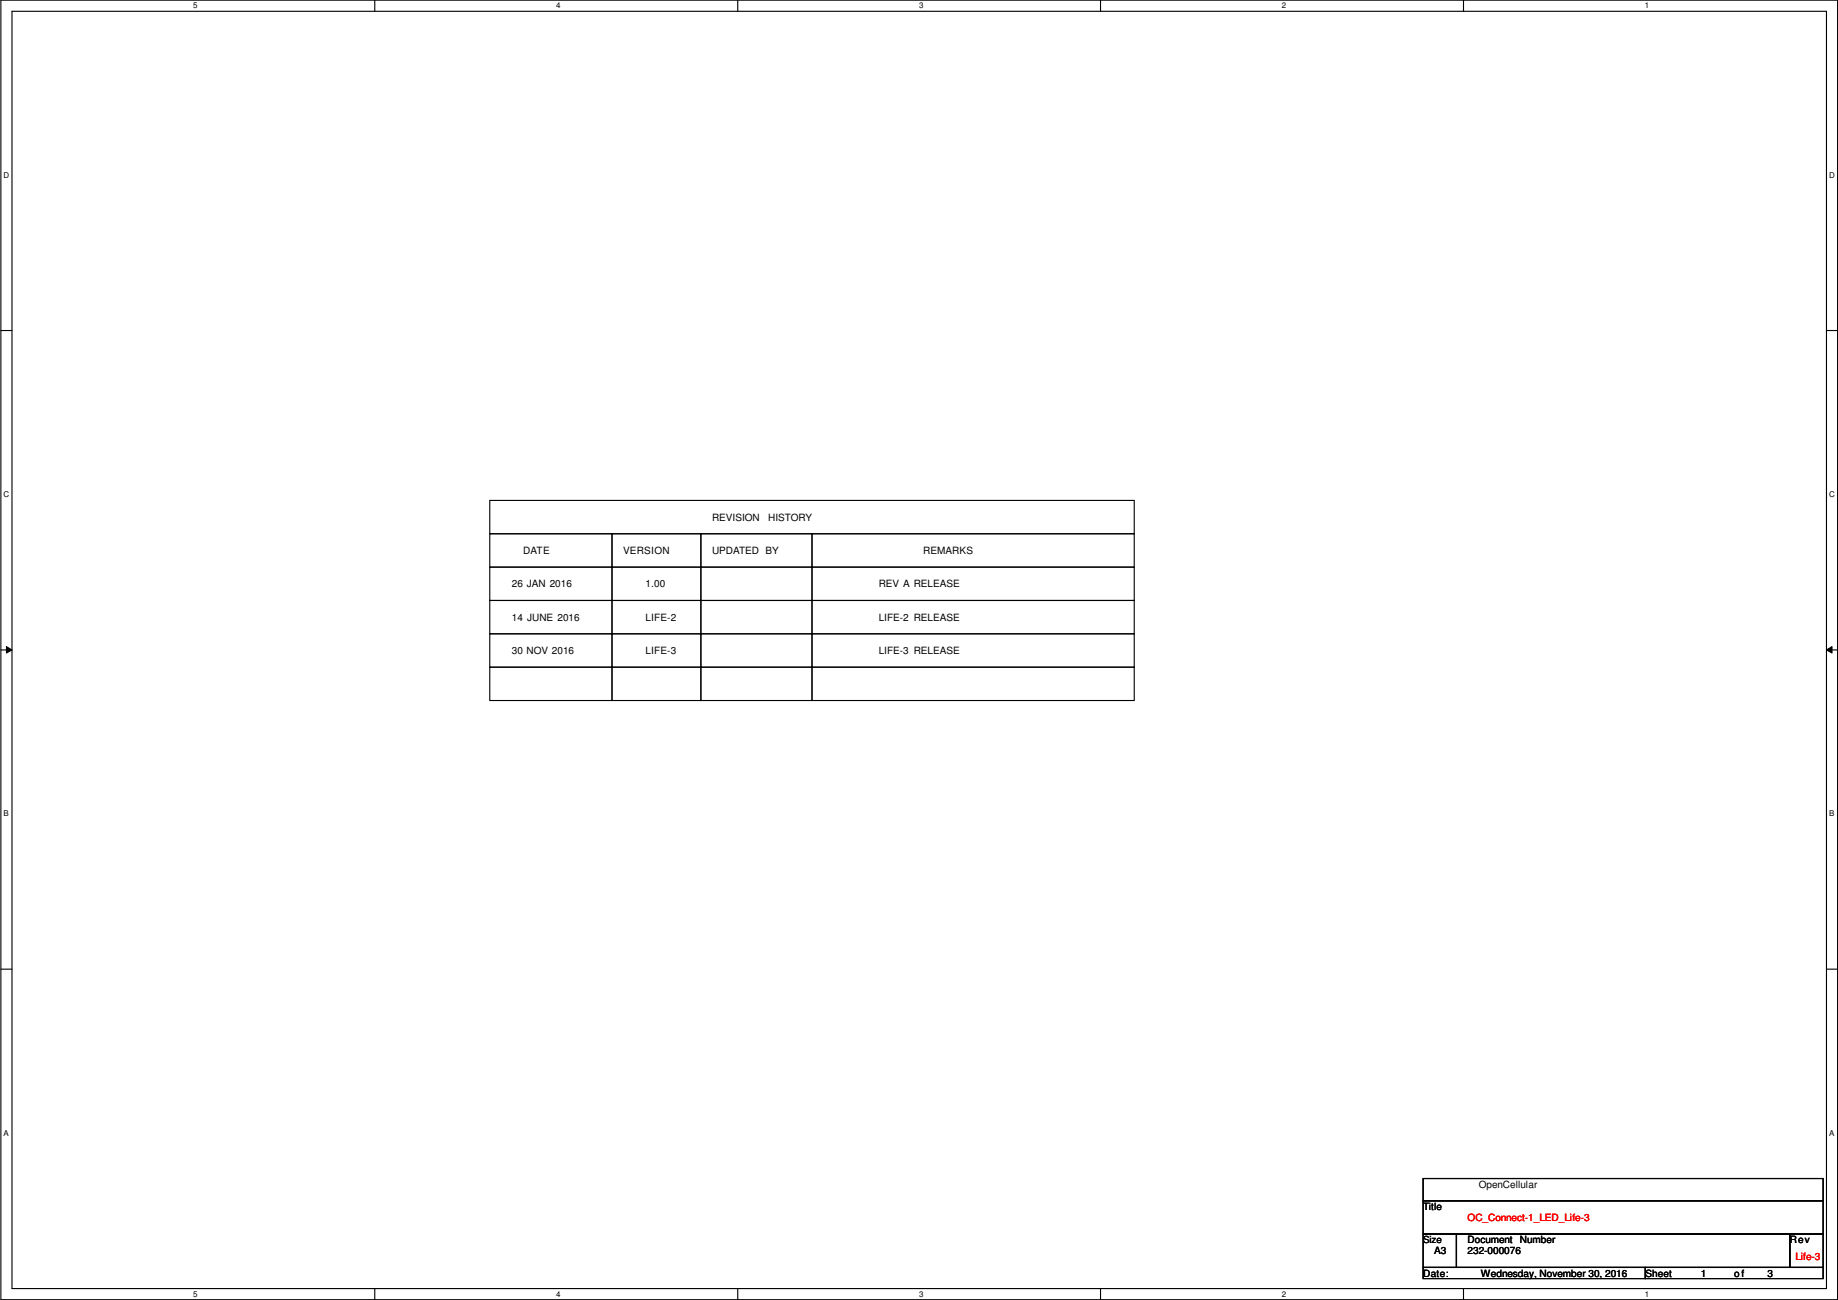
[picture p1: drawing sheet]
<svg xmlns="http://www.w3.org/2000/svg" width="420mm" height="297mm" viewBox="0 0 420 297" stroke-linecap="round" stroke-linejoin="round" font-family="sans-serif">
<defs><g id="words">
<g font-size="2.3">
<text x="162.8" y="119">REVISION</text>
<text x="175.6" y="119">HISTORY</text>
<text x="119.6" y="126.6">DATE</text>
<text x="142.4" y="126.6">VERSION</text>
<text x="162.8" y="126.6">UPDATED BY</text>
<text x="211" y="126.6">REMARKS</text>
<text x="117" y="134.2">26 JAN 2016</text>
<text x="147.5" y="134.2">1.00</text>
<text x="200.9" y="134.2">REV A RELEASE</text>
<text x="117" y="141.8">14 JUNE 2016</text>
<text x="147.5" y="141.8">LIFE-2</text>
<text x="200.9" y="141.8">LIFE-2 RELEASE</text>
<text x="117" y="149.4">30 NOV 2016</text>
<text x="147.5" y="149.4">LIFE-3</text>
<text x="200.9" y="149.4">LIFE-3 RELEASE</text>
<text x="338" y="271.4">OpenCellular</text>
<text x="325.3" y="276.4">Title</text>
<text x="327.9" y="286.6">A3</text>
<text x="335.5" y="284.1">Document</text>
<text x="335.5" y="286.6">232-000076</text>
<text x="347.5" y="284.1">Number</text>
<text x="409.1" y="284.1">Rev</text>
<text x="325.3" y="291.7">Date:</text>
<text x="338.5" y="291.7">Wednesday, November 30, 2016</text>
<text x="376.1" y="291.7">Sheet</text>
<text x="388.8" y="291.7">1</text>
<text x="396.4" y="291.7">of</text>
<text x="404.1" y="291.7">3</text>
</g>
<g font-size="2.3" fill="#f00">
<text x="335.5" y="279">OC_Connect-1_LED_Life-3</text>
<text x="410.4" y="287.9">Life-3</text>
</g>
<text font-size="2.2" x="325.3" y="284">Size</text>
<g font-size="1.8">
<text x="44.2" y="1.9">5</text>
<text x="127.1" y="1.9">4</text>
<text x="210.1" y="1.9">3</text>
<text x="293" y="1.9">2</text>
<text x="376" y="1.9">1</text>
<text x=".8" y="40.6">D</text>
<text x="418.2" y="40.6">D</text>
<text x=".8" y="113.6">C</text>
<text x="418.2" y="113.6">C</text>
<text x=".8" y="186.6">B</text>
<text x="418.2" y="186.6">B</text>
<text x=".8" y="259.5">A</text>
<text x="418.2" y="259.5">A</text>
<text x="44.2" y="296.3">5</text>
<text x="127.1" y="296.3">4</text>
<text x="210.1" y="296.3">3</text>
<text x="293" y="296.3">2</text>
<text x="376" y="296.3">1</text>
</g>
</g></defs>
<path d="M.2 0h419.9v297h-419.9zM2.7 2.6h414.8v291.8h-414.8z" fill="none" stroke="#000" stroke-width=".25"/>
<g fill="#fff">
<path d="M44.2 .3h1v2h-1z"/>
<path d="M44.2 294.7h1v2h-1z"/>
</g>
<path d="M85.7 0v2.6M85.7 294.4v2.6" fill="none" stroke="#000" stroke-width=".25"/>
<g fill="#fff">
<path d="M127.1 .3h1v2h-1z"/>
<path d="M127.1 294.7h1v2h-1z"/>
</g>
<path d="M168.6 0v2.6M168.6 294.4v2.6" fill="none" stroke="#000" stroke-width=".25"/>
<g fill="#fff">
<path d="M210.1 .3h1v2h-1z"/>
<path d="M210.1 294.7h1v2h-1z"/>
</g>
<path d="M251.6 0v2.6M251.6 294.4v2.6" fill="none" stroke="#000" stroke-width=".25"/>
<g fill="#fff">
<path d="M293 .3h1v2h-1z"/>
<path d="M293 294.7h1v2h-1z"/>
</g>
<path d="M334.5 0v2.6M334.5 294.4v2.6" fill="none" stroke="#000" stroke-width=".25"/>
<g fill="#fff">
<path d="M376 .3h1v2h-1z"/>
<path d="M376 294.7h1v2h-1z"/>
<path d="M.8 39h1.3v2h-1.3z"/>
<path d="M418.2 39h1.2v2h-1.2z"/>
<path d="M.8 112h1.3v2h-1.3z"/>
<path d="M418.2 112h1.2v2h-1.2z"/>
</g>
<path d="M.2 75.5h2.5M417.5 75.5h2.6" fill="none" stroke="#000" stroke-width=".25"/>
<g fill="#fff">
<path d="M.8 185h1.2v1.9h-1.2z"/>
<path d="M418.2 185h1.1v1.9h-1.1z"/>
</g>
<path d="M.2 148.5h2.5M417.5 148.5h2.6" fill="none" stroke="#000" stroke-width=".25"/>
<path d="M1.5 147.7l1.2 .8-1.2 .7zM417.5 148.5l1.3-.8v1.5z" fill="#000"/>
<path d="M1.5 147.7l1.2 .8-1.2 .7zM417.5 148.5l1.3-.8v1.5z" fill="none" stroke="#000" stroke-width=".23"/>
<g fill="#fff">
<path d="M.8 257.9h1.2v2h-1.2z"/>
<path d="M418.2 257.9h1.1v2h-1.1z"/>
</g>
<g fill="none" stroke="#000" stroke-width=".25">
<path d="M112 114.3h147.3v7.7h-147.3zM112 122h27.9v7.6h-27.9zM112 129.6h27.9v7.6h-27.9zM112 137.2h27.9v7.6h-27.9zM139.9 122h20.3v7.6h-20.3zM139.9 129.6h20.3v7.6h-20.3zM139.9 137.2h20.3v7.6h-20.3zM160.2 122h25.4v7.6h-25.4zM160.2 129.6h25.4v7.6h-25.4zM160.2 137.2h25.4v7.6h-25.4zM185.6 122h73.7v7.6h-73.7zM185.6 129.6h73.7v7.6h-73.7z"/>
<path d="M185.6 137.2h73.7v7.6h-73.7zM112 144.8h27.9v7.6h-27.9zM112 152.4h27.9v7.7h-27.9zM139.9 144.8h20.3v7.6h-20.3zM139.9 152.4h20.3v7.7h-20.3zM160.2 144.8h25.4v7.6h-25.4zM160.2 152.4h25.4v7.7h-25.4zM185.6 144.8h73.7v7.6h-73.7zM185.6 152.4h73.7v7.7h-73.7zM.2 221.4h2.5M417.5 221.4h2.6M325.3 269.3h91.5v5.1h-91.5z"/>
<path d="M325.3 274.4h91.5v7.6h-91.5zM325.3 282h7.6v7.6h-7.6zM325.3 289.6h50.8v2.5h-50.8zM332.9 282h76.2v7.6h-76.2zM376.1 289.6h40.7v2.5h-40.7zM409.1 282h7.7v7.6h-7.7z"/>
</g>
<use href="#words"/>
</svg>
